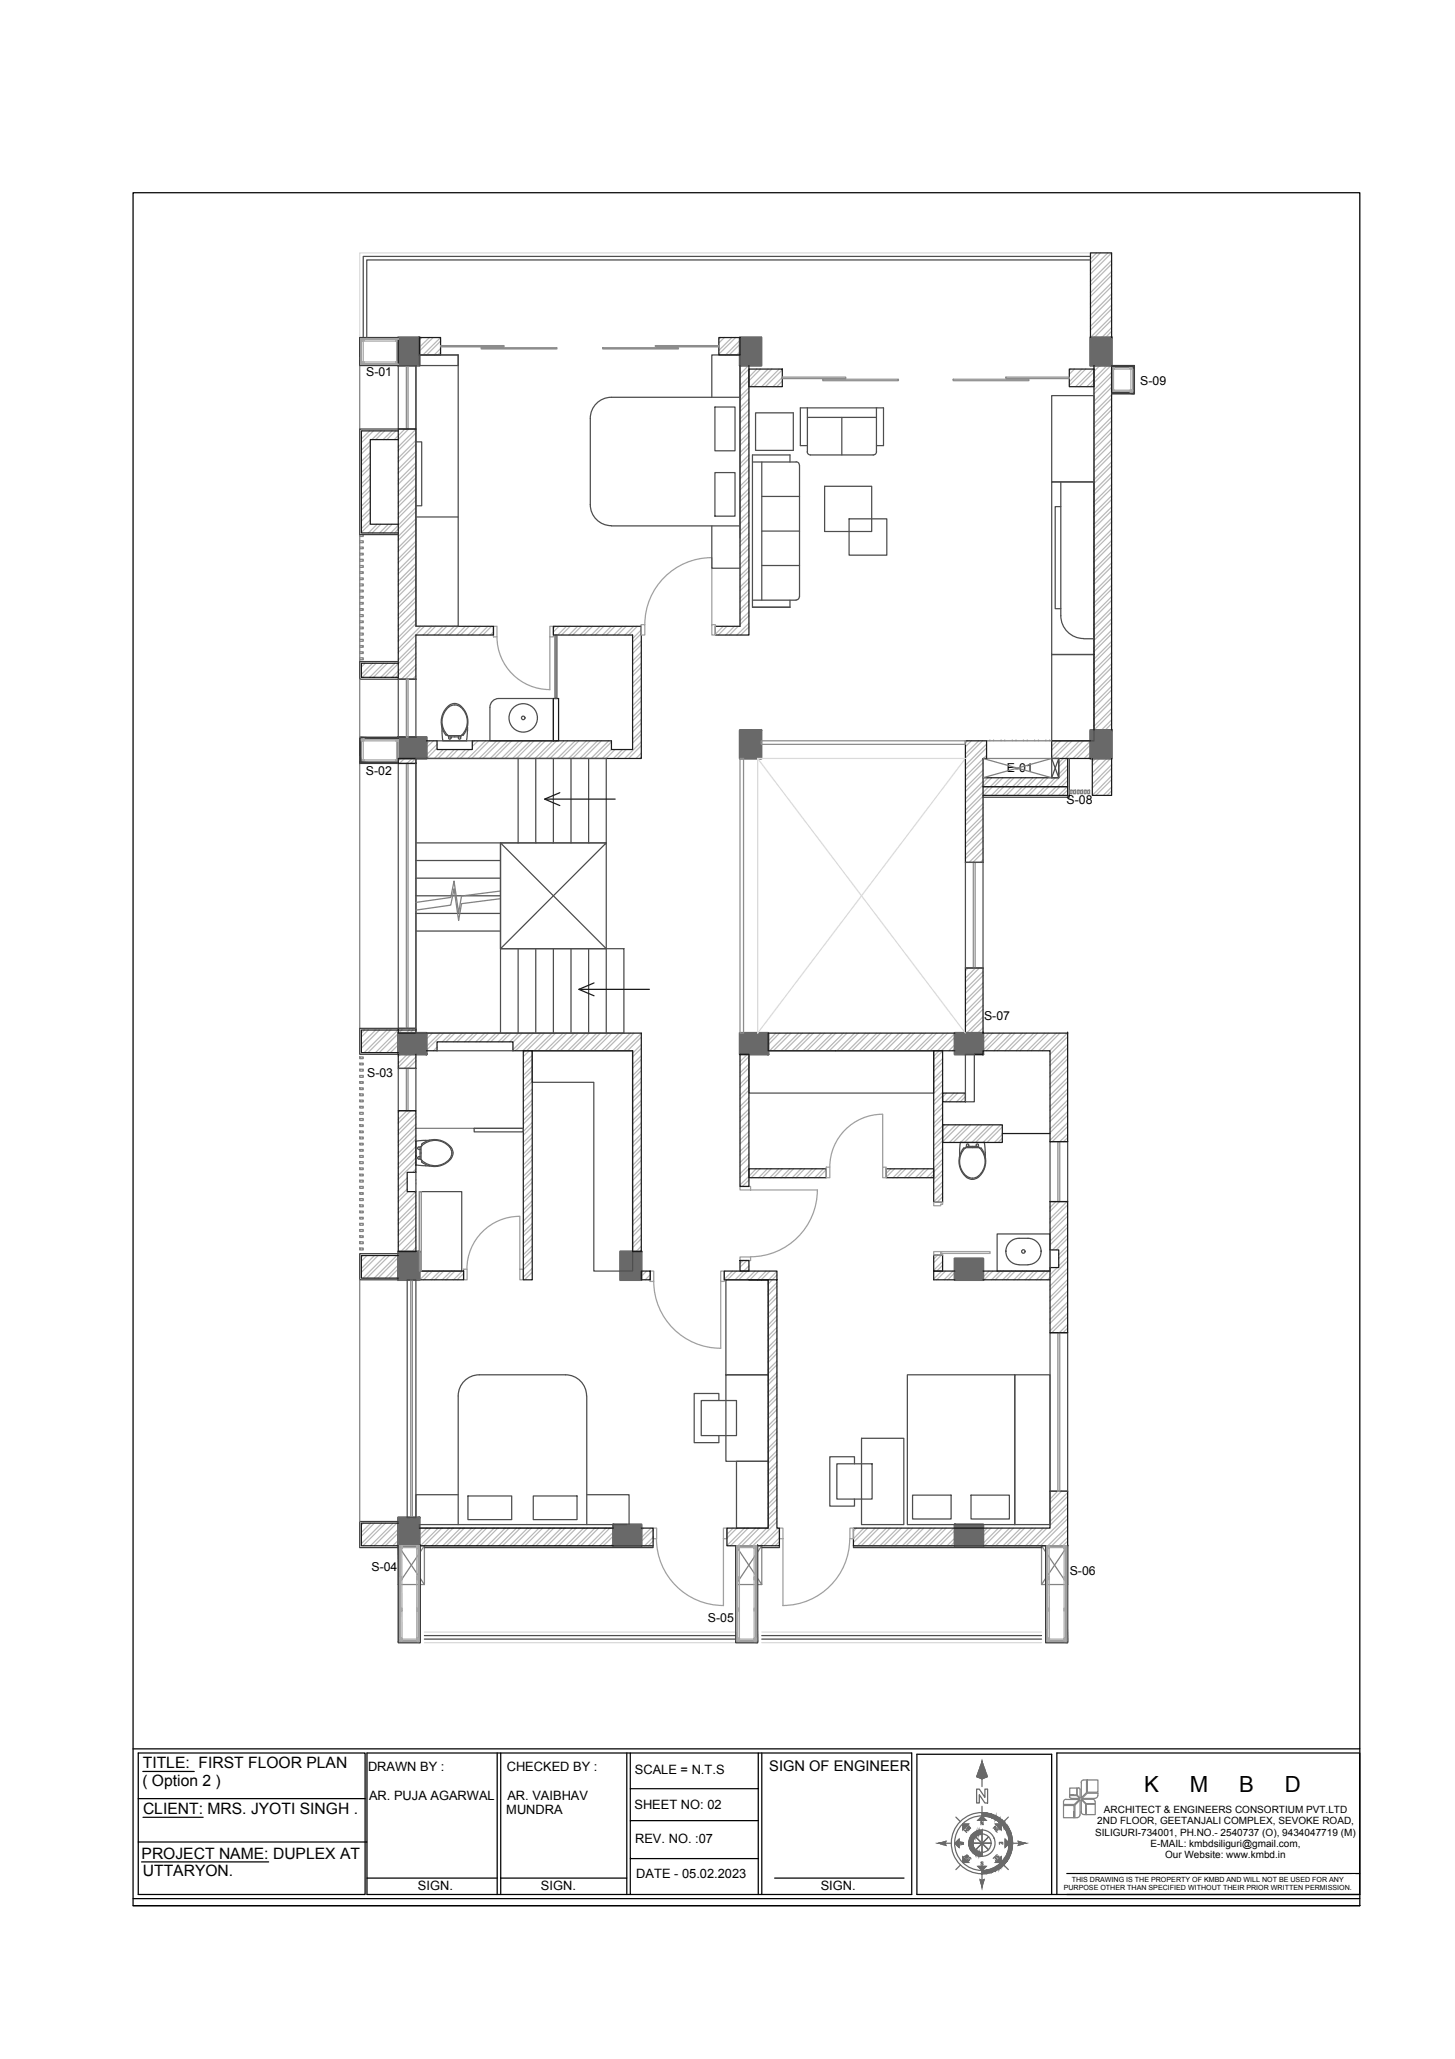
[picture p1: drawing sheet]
<svg xmlns="http://www.w3.org/2000/svg" width="297mm" height="420mm" viewBox="0 0 297 420" stroke-linecap="round" stroke-linejoin="round" font-family="sans-serif">
<defs><g id="words">
<g font-size="4.5">
<text x="233.6" y="365.6">K</text>
<text x="242.9" y="365.6">M</text>
<text x="253" y="365.6">B</text>
<text x="262.3" y="365.6">D</text>
</g>
<text font-size="4.4" fill="#696969" x="205.3" y="381" transform="rotate(-90 205.3 381)">SE</text>
<g font-size="4" fill="#696969">
<text x="199.3" y="375" transform="rotate(-90 199.3 375)">NW</text>
<text x="201.8" y="375">NE</text>
<text x="199.3" y="381" transform="rotate(-90 199.3 381)">SW</text>
</g>
<text font-size="3.5" fill="#696969" x="195.1" y="377.8">W</text>
<g font-size="3.2">
<text x="29.1" y="364.4">( Option 2 )</text>
<text x="29.2" y="360.8">TITLE: FIRST FLOOR PLAN</text>
<text x="29.2" y="370.2">CLIENT: MRS. JYOTI SINGH .</text>
<text x="28.9" y="379.3">PROJECT NAME: DUPLEX AT</text>
<text x="29.2" y="382.9">UTTARYON.</text>
</g>
<text font-size="3.1" fill="#696969" x="203.2" y="377.5">E</text>
<text font-size="3" x="157" y="361.4">SIGN OF ENGINEER</text>
<g font-size="2.6">
<text x="75.1" y="361.4">DRAWN BY :</text>
<text x="103.4" y="361.4">CHECKED BY :</text>
<text x="129.6" y="361.9">SCALE = N.T.S</text>
<text x="75.3" y="367.2">AR. PUJA AGARWAL</text>
<text x="103.4" y="370.2">MUNDRA</text>
<text x="103.6" y="367.3">AR. VAIBHAV</text>
<text x="129.5" y="369.1">SHEET NO: 02</text>
<text x="129.7" y="376">REV. NO. :07</text>
<text x="129.9" y="383.2">DATE - 05.02.2023</text>
<text x="85.3" y="385.7">SIGN.</text>
<text x="110.4" y="385.7">SIGN.</text>
<text x="167.5" y="385.7">SIGN.</text>
</g>
<g font-size="2.5">
<text x="74.7" y="76.8">S-01</text>
<text x="232.8" y="78.7">S-09</text>
<text x="74.7" y="158.2">S-02</text>
<text x="205.6" y="157.5">E-01</text>
<text x="217.7" y="164.1">S-08</text>
<text x="200.9" y="208.1">S-07</text>
<text x="75" y="219.8">S-03</text>
<text x="75.8" y="320.5">S-04</text>
<text x="218.4" y="321.4">S-06</text>
<text x="144.5" y="330.9">S-05</text>
</g>
<g font-size="2">
<text x="225.4" y="370">ARCHITECT &amp; ENGINEERS CONSORTIUM PVT.LTD</text>
<text x="223.5" y="374.6">SILIGURI-734001, PH.NO.- 2540737 (O), 9434047719 (M)</text>
<text x="224" y="372.3">2ND FLOOR, GEETANJALI COMPLEX, SEVOKE ROAD,</text>
<text x="234.9" y="376.9">E-MAIL: kmbdsiliguri@gmail.com,</text>
<text x="237.9" y="379.1">Our Website: www.kmbd.in</text>
</g>
<g font-size="1.5">
<text x="218.8" y="384">THIS DRAWING IS THE PROPERTY OF KMBD AND WILL NOT BE USED FOR ANY</text>
<text x="217.2" y="385.6">PURPOSE OTHER THAN SPECIFIED WITHOUT THEIR PRIOR WRITTEN PERMISSION.</text>
</g>
</g></defs>
<!-- layer: KMBD Hatch -->
<g fill="none" stroke="#b9b9b9" stroke-width=".25">
<path d="M223.9 51.6l-1.3 1.3M224.6 51.6l-2 2M226.2 51.6l-3.6 3.6M226.9 53.1l-4.3 4.3M226.9 55.4l-4.3 4.3M226.9 57.7l-4.3 4.3M226.9 60l-4.3 4.3M226.9 51.6l-4.3 4.3M226.9 53.9l-4.3 4.3M226.9 56.2l-4.3 4.3M226.9 58.5l-4.3 4.3M86.1 68.9l-.5 .4"/>
<path d="M87.7 68.9l-2.1 2M88.4 68.9l-2.8 2.7M89.9 68.9l-3.6 3.5M89.9 71.1l-1.3 1.3M89.9 69.6l-2.8 2.8M89.9 71.9l-.5 .5M147.1 68.9l-.3 .3M147.9 68.9l-1.1 1.1M149.4 68.9l-2.6 2.6M150.2 68.9l-3.4 3.4M151.1 69.5l-3 2.9M151.1 71.8l-.7 .6"/>
<path d="M151.1 70.2l-2.2 2.2M151.3 74.6l-.2 .2M152.8 74.6l-1.7 1.8M152.9 76.8l-1.8 1.9M152.9 79.1l-1.8 1.8M152.9 75.3l-1.8 1.8M152.9 77.6l-1.8 1.8M152.9 79.9l-1.8 1.8M153 75.3l-.1 .1M154.5 75.3l-1.6 1.7M155.3 75.3l-2.4 2.4M156.8 75.3l-3.6 3.6"/>
<path d="M157.6 75.3l-3.6 3.6M159.1 75.3l-3.6 3.6M159.7 77l-1.9 1.9M159.7 75.5l-3.5 3.4M159.7 77.8l-1.1 1.1M218.6 75.3l-.3 .3M219.4 75.3l-1.1 1.1M220.9 75.3l-2.6 2.6M221.6 75.3l-3.3 3.4M223.2 75.3l-3.6 3.6M223.3 77.4l-1.4 1.5M223.3 75.9l-3 3"/>
<path d="M223.3 78.2l-.7 .7M223.8 74.6l-.5 .4M224.5 74.6l-1.2 1.2M226 74.6l-2.7 2.7M226.8 74.6l-3.5 3.5M226.9 76l-3.6 3.6M226.9 78.3l-3.6 3.6M226.9 76.8l-3.6 3.5M226.9 79l-3.6 3.6M226.9 62.3l-4.3 4.3M226.9 64.6l-4.3 4.3M226.9 66.8l-2 2.1"/>
<path d="M226.9 60.7l-4.3 4.4M226.9 63l-4.3 4.4M226.9 65.3l-3.5 3.6M226.9 67.6l-1.2 1.3M73.9 87.9l-.1 .2M75.5 87.9l-1.7 1.7M75.6 90.1l-1.8 1.8M75.6 92.4l-1.8 1.7M75.6 94.7l-1.8 1.7M75.6 96.9l-1.8 1.8M75.6 99.2l-1.8 1.8M75.6 90.8l-1.8 1.8"/>
<path d="M75.6 93.1l-1.8 1.8M75.6 95.4l-1.8 1.8M75.6 97.7l-1.8 1.8M75.6 100l-1.8 1.8M76.2 87.9l-2.4 2.4M77.8 87.9l-1.9 1.8M78.5 87.9l-1.8 1.8M80 87.9l-1.8 1.8M80.8 87.9l-1.8 1.8M82.7 87.5l-2.2 2.2M83.4 87.5l-2.1 2.2M84.9 87.6l-3.6 3.6"/>
<path d="M84.9 89.9l-3.6 3.6M84.9 92.2l-3.6 3.6M84.9 94.4l-3.6 3.6M84.9 96.7l-3.6 3.6M84.9 99l-3.6 3.6M84.9 88.3l-3.6 3.6M84.9 90.6l-3.6 3.6M84.9 92.9l-3.6 3.6M84.9 95.2l-3.6 3.6M84.9 97.5l-3.6 3.6M84.9 99.8l-3.6 3.6M152.9 86.7l-1.8 1.9"/>
<path d="M152.9 81.4l-1.8 1.8M152.9 83.7l-1.8 1.8M152.9 86l-1.8 1.8M152.9 88.3l-1.8 1.8M152.9 90.6l-1.8 1.8M152.9 92.8l-1.8 1.9M152.9 95.1l-1.8 1.8M152.9 97.4l-1.8 1.8M152.9 99.7l-1.8 1.8M152.9 82.2l-1.8 1.8M152.9 84.5l-1.8 1.8M152.9 89l-1.8 1.8"/>
<path d="M152.9 91.3l-1.8 1.8M152.9 93.6l-1.8 1.8M152.9 95.9l-1.8 1.8M152.9 98.2l-1.8 1.8M226.9 89.7l-3.6 3.6M226.9 80.6l-3.6 3.6M226.9 82.8l-3.6 3.6M226.9 85.1l-3.6 3.6M226.9 87.4l-3.6 3.6M226.9 92l-3.6 3.6M226.9 94.3l-3.6 3.6M226.9 96.6l-3.6 3.6"/>
<path d="M226.9 98.9l-3.6 3.5M226.9 81.3l-3.6 3.6M226.9 83.6l-3.6 3.6M226.9 85.9l-3.6 3.6M226.9 88.2l-3.6 3.6M226.9 90.5l-3.6 3.6M226.9 92.8l-3.6 3.6M226.9 95l-3.6 3.6M226.9 97.3l-3.6 3.6M226.9 99.7l-3.6 3.5M75.6 101.5l-1.8 1.8M75.6 103.8l-1.8 1.8"/>
<path d="M75.6 106.1l-1.8 1.8M75.6 102.3l-1.8 1.8M75.6 104.6l-1.8 1.7M75.6 106.8l-1.8 1.8M77 107l-1.8 1.8M77.8 107l-1.8 1.8M79.3 107l-1.8 1.8M80 107l-1.7 1.8M84.9 103.6l-5.1 5.2M84.9 104.4l-4.4 4.4M84.9 101.3l-3.6 3.6M84.9 105.9l-3.6 3.6"/>
<path d="M84.9 108.2l-3.6 3.6M84.9 110.4l-3.6 3.6M84.9 112.7l-3.6 3.6M84.9 115l-3.6 3.6M84.9 117.3l-3.6 3.6M84.9 119.6l-3.6 3.6M84.9 102.1l-3.6 3.6M84.9 106.6l-3.6 3.6M84.9 108.9l-3.6 3.6M84.9 111.2l-3.6 3.6M84.9 113.5l-3.6 3.6M84.9 115.8l-3.6 3.6"/>
<path d="M84.9 118.1l-3.6 3.6M152.9 102l-1.8 1.8M152.9 104.3l-1.8 1.8M152.9 106.6l-1.8 1.8M152.9 108.9l-1.8 1.8M152.9 111.2l-1.8 1.7M152.9 113.5l-1.8 1.7M152.9 115.7l-1.8 1.8M152.9 118l-1.8 1.8M152.9 100.5l-1.8 1.8M152.9 102.8l-1.8 1.8M152.9 105.1l-1.8 1.7"/>
<path d="M152.9 107.4l-1.8 1.7M152.9 109.6l-1.8 1.8M152.9 111.9l-1.8 1.8M152.9 114.2l-1.8 1.8M152.9 116.5l-1.8 1.8M152.9 118.8l-1.8 1.8M226.9 101.2l-3.6 3.5M226.9 103.5l-3.6 3.5M226.9 105.7l-3.6 3.6M226.9 108l-3.6 3.6M226.9 110.3l-3.6 3.6M226.9 112.6l-3.6 3.6"/>
<path d="M226.9 114.9l-3.6 3.6M226.9 117.2l-3.6 3.6M226.9 119.5l-3.6 3.6M226.9 101.9l-3.6 3.6M226.9 104.2l-3.6 3.6M226.9 106.5l-3.6 3.6M226.9 108.8l-3.6 3.6M226.9 111.1l-3.6 3.6M226.9 113.4l-3.6 3.6M226.9 115.7l-3.6 3.6M226.9 117.9l-3.6 3.6M74.5 135.3l-.7 .8"/>
<path d="M76.1 135.3l-2.3 2.3M76.8 135.3l-2.9 2.9M78.3 135.3l-2.8 2.9M79.1 135.3l-2.9 2.9M80.6 135.3l-2.8 2.9M84.9 121.9l-3.6 3.6M84.9 124.2l-3.6 3.6M84.9 126.5l-3.6 3.6M84.9 131.1l-3.6 3.6M84.9 133.4l-4.9 4.8M84.9 135.6l-3 3M84.9 137.9l-.7 .7"/>
<path d="M84.9 120.4l-3.6 3.6M84.9 122.7l-3.6 3.5M84.9 125l-3.6 3.5M84.9 127.3l-3.6 3.6M84.9 131.8l-6.4 6.4M84.9 134.1l-4.1 4.1M84.9 136.4l-2.2 2.2M85.9 127.8l-4.6 4.6M86.6 127.8l-5.3 5.3M88.2 127.8l-1.8 1.8M88.9 127.8l-1.7 1.8M90.5 127.8l-1.8 1.8"/>
<path d="M91.2 127.8l-1.8 1.8M92.7 127.8l-1.7 1.8M93.5 127.8l-1.8 1.8M95 127.8l-1.8 1.8M95.8 127.8l-1.8 1.8M97.3 127.8l-1.8 1.8M98.1 127.8l-1.8 1.8M99.6 127.8l-1.8 1.8M100.4 127.8l-1.8 1.8M100.7 128.9l-.6 .7M113.4 127.8l-.4 .4M114.1 127.8l-1.1 1.1"/>
<path d="M115.6 127.8l-1.7 1.8M116.4 127.8l-1.8 1.8M117.9 127.8l-1.8 1.8M118.7 127.8l-1.8 1.8M120.2 127.8l-1.8 1.8M121 127.8l-1.8 1.8M122.5 127.8l-1.8 1.8M123.3 127.8l-1.8 1.8M124.8 127.8l-1.8 1.8M125.5 127.8l-1.7 1.8M127.1 127.8l-1.8 1.8M127.8 127.8l-1.7 1.8"/>
<path d="M129.4 127.8l-1.8 1.8M130.1 127.8l-1.8 1.8M130.9 128.5l-1.8 1.8M130.9 130.8l-1.8 1.8M130.9 133.1l-1.8 1.8M130.9 135.4l-1.8 1.8M130.9 137.7l-1.8 1.7M130.9 140l-1.8 1.7M130.9 129.3l-1.8 1.8M130.9 131.6l-1.8 1.8M130.9 133.9l-1.8 1.7M130.9 136.1l-1.8 1.8"/>
<path d="M130.9 138.4l-1.8 1.8M146.1 127.8l-.1 .1M147.6 127.8l-1.6 1.6M148.4 127.8l-1.8 1.8M149.9 127.8l-1.7 1.8M150.7 127.8l-1.8 1.8M152.9 120.3l-1.8 1.8M152.9 122.6l-1.8 1.8M152.9 124.9l-1.8 1.8M152.9 127.2l-2.5 2.4M152.9 129.5l-.2 .1M152.9 121.1l-1.8 1.8"/>
<path d="M152.9 123.4l-1.8 1.7M152.9 125.6l-1.8 1.8M152.9 127.9l-1.7 1.7M226.9 121.8l-3.6 3.5M226.9 124l-3.6 3.6M226.9 126.3l-3.6 3.6M226.9 128.6l-3.6 3.6M226.9 130.9l-3.6 3.6M226.9 133.2l-3.6 3.6M226.9 135.5l-3.6 3.6M226.9 137.8l-3.6 3.6M226.9 120.2l-3.6 3.6"/>
<path d="M226.9 122.5l-3.6 3.6M226.9 124.8l-3.6 3.6M226.9 127.1l-3.6 3.6M226.9 129.4l-3.6 3.6M226.9 131.7l-3.6 3.6M226.9 133.9l-3.6 3.6M226.9 136.2l-3.6 3.6M226.9 138.5l-3.6 3.6M81.8 154.8l-.5 .4M82.6 154.8l-1 1M84.1 154.8l-1 1M84.9 154.8l-1.1 1"/>
<path d="M87.7 151.2l-.6 .6M88.5 151.2l-1.4 1.3M89.2 151.9l-2.1 2.2M89.2 152.7l-2 2.1M90.5 153l-1.8 1.8M91.2 153l-1.8 1.8M92.7 153l-1.7 1.8M93.5 153l-1.8 1.8M95 153l-1.8 1.8M95.8 153l-1.8 1.8M96.8 151.2l-.4 .4M97.6 151.2l-1.2 1.1"/>
<path d="M99.1 151.2l-3.6 3.6M99.9 151.2l-3.6 3.6M101.4 151.2l-3.6 3.6M102.2 151.2l-3.6 3.6M103.7 151.2l-3.6 3.6M104.5 151.2l-3.6 3.6M106 151.2l-3.6 3.6M106.8 151.2l-3.6 3.6M108.3 151.2l-3.6 3.6M109 151.2l-3.6 3.6M110.6 151.2l-3.6 3.6M111.3 151.2l-3.6 3.6"/>
<path d="M112.8 151.2l-3.6 3.6M113.6 151.2l-3.6 3.6M115.1 151.2l-3.6 3.6M115.9 151.2l-3.6 3.6M117.4 151.2l-3.6 3.6M118.2 151.2l-3.6 3.6M119.7 151.2l-3.6 3.6M120.5 151.2l-3.6 3.6M122 151.2l-3.6 3.6M122.8 151.2l-3.6 3.6M124.3 151.2l-3.6 3.6M124.8 152.9l-1.8 1.9"/>
<path d="M124.8 151.4l-3.4 3.4M125.5 153l-1.8 1.8M127.1 153l-1.8 1.8M127.8 153l-1.8 1.8M130.9 142.2l-1.8 1.8M130.9 144.5l-1.8 1.8M130.9 146.8l-1.8 1.8M130.9 149.1l-1.8 1.8M130.9 151.4l-3.4 3.4M130.9 153.7l-1 1.1M130.9 140.7l-1.8 1.8M130.9 143l-1.8 1.8"/>
<path d="M130.9 145.3l-1.8 1.8M130.9 147.6l-1.8 1.8M130.9 149.9l-1.8 1.7M130.9 152.1l-2.6 2.7M130.9 154.4l-.3 .4M197.5 151.2l-.4 .4M198.3 151.2l-1.2 1.2M199.8 151.2l-2.7 2.7M200.6 151.2l-3.5 3.4M200.7 154.9l-3.6 3.6M200.7 157.1l-3.6 3.6M200.7 159.4l-3.6 3.6"/>
<path d="M200.7 155.6l-3.6 3.6M200.7 157.9l-3.6 3.6M201.4 151.8l-4.3 4.4M201.4 154.1l-.6 .7M201.4 152.6l-4.3 4.3M201.7 158.7l-1 1M202.1 151.2h.1M202.5 158.7l-1.8 1.8M202.8 151.2h.1M204 158.7l-1.8 1.8M204.4 151.2h.1M204.8 158.7l-1.9 1.8"/>
<path d="M205.1 151.2h.1M206.3 158.7l-1.8 1.8M206.7 151.2h.1M207 158.7l-1.8 1.8M207.4 151.2h.1M208.6 158.7l-1.9 1.8M208.9 151.2h.1M209.3 158.7l-1.8 1.8M209.7 151.2h.1M210.8 158.7l-1.8 1.8M211.2 151.2h.1M211.6 158.7l-1.8 1.8"/>
<path d="M212 151.2h.1M213.1 158.7l-1.8 1.8M213.5 151.2h.1M213.9 158.7l-1.8 1.8M214.3 151.2h.1M215.4 158.7l-1.8 1.8M215.8 151.2l-1.1 1.1M216.6 151.2l-1.9 1.8M217.1 154.8l-1 .9M217.8 154.8l-1.7 1.7M218 156.2l-1.9 1.8M218 158.5l-2.1 2"/>
<path d="M218 156.9l-3.6 3.6M218 159.3l-1.3 1.2M218.1 151.2l-3.4 3.4M218.8 151.2l-3.5 3.6M220.4 151.2l-3.6 3.6M221.1 151.2l-3.6 3.6M222.6 151.2l-3.5 3.6M222.6 153.5l-1.3 1.3M222.6 152l-2.8 2.8M222.6 154.3l-.5 .5M223.7 154.8l-.7 .6M224.4 154.8l-1.4 1.4"/>
<path d="M226 154.8l-3 2.9M226.7 154.8l-3.7 3.7M226.9 145.4l-3.6 3.6M226.9 147.7l-1.3 1.3M226.9 159.1l-3.2 3.2M226.9 140l-3.6 3.6M226.9 142.3l-3.6 3.6M226.9 144.6l-3.6 3.6M226.9 146.9l-2.1 2.1M226.9 156l-3.9 4M226.9 158.3l-3.9 4M226.9 140.8l-3.6 3.6"/>
<path d="M226.9 143.1l-3.6 3.6M226.9 156.8l-3.9 4M200.7 173.1l-2.8 2.9M200.7 175.4l-.6 .6M200.7 171.6l-3.6 3.6M200.7 173.9l-2.1 2.1M200.7 164l-3.6 3.6M200.7 166.3l-3.6 3.6M200.7 168.6l-3.6 3.6M200.7 170.9l-3.6 3.6M200.7 160.2l-3.6 3.6M200.7 162.5l-3.6 3.6"/>
<path d="M200.7 164.8l-3.6 3.6M200.7 167l-3.6 3.6M200.7 169.3l-3.6 3.6M201.9 160.5l-4.8 4.8M202.6 160.5l-1.7 1.8M204.2 160.5l-1.8 1.8M204.9 160.5l-1.8 1.8M206.4 160.5l-1.7 1.8M207.2 160.5l-1.8 1.8M208.7 160.5l-1.7 1.8M209.5 160.5l-1.8 1.8M211 160.5l-1.8 1.8"/>
<path d="M211.8 160.5l-1.8 1.8M213.3 160.5l-1.8 1.8M214.1 160.5l-1.8 1.8M215.6 160.5l-1.8 1.8M216.4 160.5l-1.8 1.8M217.9 160.5l-1.8 1.8M218 161.2l-1.1 1.1M226.9 160.6l-1.7 1.7M226.9 161.4l-.9 .9M197.6 197.5l-.5 .6M199.2 197.5l-2.1 2.1M199.9 197.5l-2.8 2.9"/>
<path d="M200.7 198.3l-3.6 3.6M200.7 199.1l-3.6 3.5M74.4 210.2l-.6 .6M75.2 210.2l-1.4 1.4M76.7 210.2l-2.9 2.9M77.5 210.2l-3.7 3.7M79 210.2l-4.6 4.6M79.7 210.2l-4.6 4.6M81.3 210.2l-4.6 4.6M81.3 212.4l-2.4 2.4M81.3 214.7v.1M81.3 210.9l-3.9 3.9"/>
<path d="M81.3 213.2l-1.6 1.6M81.6 215.1l-.3 .4M82 210.2l-.6 .6M83.2 215.1l-1.9 1.9M83.6 210.2l-.7 .6M83.9 215.1l-2.6 2.7M84.3 210.2l-.6 .6M84.9 215.7l-2.3 2.3M84.9 218h.1M84.9 216.5l-1.6 1.5M87.5 210.8l-.4 .4M88.3 210.8l-1.2 1.2"/>
<path d="M89.2 213.7l-.7 .7M89.8 210.8l-2.7 2.7M90.6 210.8l-3.5 3.5M92.1 210.8l-1.8 1.8M92.9 210.8l-1.9 1.8M94.4 210.8l-1.8 1.8M95.2 210.8l-1.9 1.8M96.7 210.8l-1.8 1.8M97.4 210.8l-1.8 1.8M99 210.8l-1.9 1.8M99.7 210.8l-1.8 1.8M101.2 210.8l-1.8 1.8"/>
<path d="M102 210.8l-1.8 1.8M103.5 210.8l-1.8 1.8M104.3 210.8l-1.8 1.8M105.8 210.8l-1.8 1.8M106.6 210.8l-1.9 1.9M107.3 214.4l-.5 .4M108.1 214.4l-1.3 1.2M108.1 210.8l-3.4 3.4M108.7 215.3l-1.9 1.8M108.7 217.6l-1.9 1.9M108.7 219.9l-1.9 1.8M108.7 216.1l-1.9 1.8"/>
<path d="M108.7 218.4l-1.9 1.8M108.9 210.8l-3.6 3.6M110.4 210.8l-3.6 3.6M111.2 210.8l-3.6 3.6M112.7 210.8l-3.6 3.6M113.4 210.8l-3.6 3.6M115 210.8l-3.6 3.6M115.7 210.8l-3.6 3.6M117.2 210.8l-3.5 3.6M118 210.8l-3.5 3.6M119.5 210.8l-3.5 3.6M120.3 210.8l-3.6 3.6"/>
<path d="M121.8 210.8l-3.5 3.6M122.6 210.8l-3.6 3.6M124.1 210.8l-3.5 3.6M124.9 210.8l-3.6 3.6M126.4 210.8l-3.6 3.6M127.2 210.8l-3.6 3.6M128.7 210.8l-3.6 3.6M129.4 210.8l-3.5 3.6M130.9 210.9l-3.5 3.5M130.9 213.1l-1.8 1.8M130.9 215.4l-1.8 1.8M130.9 217.7l-1.8 1.8"/>
<path d="M130.9 211.6l-2.7 2.8M130.9 213.9l-1.8 1.8M130.9 216.2l-1.8 1.8M130.9 218.5l-1.8 1.8M152.6 215.1l-1.5 1.6M152.9 219.4l-1.8 1.8M152.9 217.1l-1.8 1.8M152.9 215.6l-1.8 1.8M152.9 217.9l-1.8 1.8M156.9 210.8l-.1 .1M158.4 210.8l-1.6 1.6M159.2 210.8l-2.4 2.4"/>
<path d="M160.7 210.8l-3.6 3.6M161.5 210.8l-3.6 3.6M163 210.8l-3.6 3.6M163.8 210.8l-3.6 3.6M165.3 210.8l-3.6 3.6M166.1 210.8l-3.6 3.6M167.6 210.8l-3.6 3.6M168.3 210.8l-3.6 3.6M169.9 210.8l-3.6 3.6M170.6 210.8l-3.6 3.6M172.2 210.8l-3.6 3.6M172.9 210.8l-3.6 3.6"/>
<path d="M174.4 210.8l-3.6 3.6M175.2 210.8l-3.6 3.6M176.7 210.8l-3.6 3.6M177.5 210.8l-3.6 3.6M179 210.8l-3.6 3.6M179.8 210.8l-3.6 3.6M181.3 210.8l-3.6 3.6M182.1 210.8l-3.6 3.6M183.6 210.8l-3.6 3.6M184.3 210.8l-3.6 3.6M185.9 210.8l-3.6 3.6M186.6 210.8l-3.6 3.6"/>
<path d="M188.2 210.8l-3.6 3.6M188.9 210.8l-3.6 3.6M190.4 210.8l-3.6 3.6M191.2 210.8l-3.6 3.6M191.7 214.4l-1.1 1.1M192.4 216l-1.8 1.8M192.4 218.3l-1.8 1.8M192.4 214.5l-1.8 1.8M192.4 216.8l-1.8 1.8M192.4 219.1l-1.8 1.8M192.7 210.8l-3.6 3.6M193.5 210.8l-3.6 3.6"/>
<path d="M194.9 214l-.4 .4M194.9 210.9l-3.5 3.5M194.9 213.2l-1.2 1.2M194.9 211.7l-2.7 2.7M200.7 200.6l-3.6 3.6M200.7 202.9l-3.6 3.6M200.7 205.1l-3.6 3.6M200.7 207.5l-3.4 3.3M200.7 209.8l-1.1 1M200.7 201.3l-3.6 3.6M200.7 203.6l-3.6 3.6M200.7 206l-3.6 3.5"/>
<path d="M200.7 208.2l-2.6 2.6M200.7 210.5l-.4 .3M201.9 210.8l-1.2 1.2M202.6 210.8l-1.9 2M204.2 210.8l-3.5 3.5M204.9 210.8l-3.6 3.6M206.4 210.8l-3.5 3.6M207.2 210.8l-3.5 3.6M208.7 210.8l-3.5 3.6M209.5 210.8l-3.6 3.6M211.1 210.8l-3.6 3.6M211.8 210.8l-3.6 3.6"/>
<path d="M213.3 210.8l-3.6 3.6M214.1 210.8l-3.6 3.6M215.6 210.8l-3.6 3.6M216.4 210.8l-3.6 3.6M217.9 210.8l-3.6 3.6M218 213.1l-3.6 3.6M218 215.3l-3.6 3.6M218 217.6l-3.6 3.6M218 219.9l-3.6 3.6M218 211.5l-3.6 3.6M218 213.8l-3.6 3.6M218 216.1l-3.6 3.6"/>
<path d="M218 218.4l-3.6 3.6M81.6 226.7l-.3 .2M83.1 226.7l-1.8 1.7M83.8 226.7l-2.5 2.5M84.9 239.3h.1M84.9 227.1l-3.6 3.6M84.9 229.4l-3.6 3.6M84.9 231.7l-3.6 3.6M84.9 234l-3.6 3.6M84.9 236.3l-3.6 3.6M84.9 238.5l-.6 .7M84.9 227.9l-3.6 3.6"/>
<path d="M84.9 230.2l-3.6 3.6M84.9 232.5l-3.6 3.6M84.9 234.7l-3.6 3.6M84.9 237l-3.6 3.6M108.7 222.2l-1.9 1.8M108.7 224.5l-1.9 1.8M108.7 226.8l-1.9 1.8M108.7 229.1l-1.9 1.8M108.7 231.4l-1.9 1.8M108.7 233.6l-1.9 1.9M108.7 235.9l-1.9 1.8M108.7 238.2l-1.9 1.8"/>
<path d="M108.7 220.7l-1.9 1.8M108.7 223l-1.9 1.8M108.7 225.3l-1.9 1.8M108.7 227.5l-1.9 1.9M108.7 229.8l-1.9 1.8M108.7 232.1l-1.9 1.8M108.7 234.4l-1.9 1.8M108.7 236.7l-1.9 1.8M108.7 239l-1.9 1.8M130.9 220l-1.8 1.8M130.9 222.3l-1.8 1.8M130.9 224.6l-1.8 1.8"/>
<path d="M130.9 226.9l-1.8 1.7M130.9 229.2l-1.8 1.7M130.9 231.4l-1.8 1.8M130.9 233.7l-1.8 1.8M130.9 236l-1.8 1.8M130.9 238.3l-1.8 1.8M130.9 220.8l-1.8 1.7M130.9 223.1l-1.8 1.7M130.9 225.3l-1.8 1.8M130.9 227.6l-1.8 1.8M130.9 229.9l-1.8 1.8M130.9 232.2l-1.8 1.8"/>
<path d="M130.9 234.5l-1.8 1.8M130.9 236.8l-1.8 1.8M130.9 239.1l-1.8 1.8M152.9 221.7l-1.8 1.8M152.9 224l-1.8 1.8M152.9 226.3l-1.8 1.8M152.9 228.6l-1.8 1.8M152.9 230.9l-1.8 1.8M152.9 233.2l-1.8 1.8M152.9 235.5l-1.8 1.7M152.9 237.7l-1.8 1.8M152.9 220.2l-1.8 1.8"/>
<path d="M152.9 222.5l-1.8 1.8M152.9 224.8l-1.8 1.8M152.9 227.1l-1.8 1.8M152.9 229.4l-1.8 1.7M152.9 231.6l-1.8 1.8M152.9 233.9l-1.8 1.8M152.9 236.2l-1.8 1.8M152.9 238.5l-1.8 1.8M154.4 238.5l-3.3 3.3M155.1 238.5l-1.7 1.8M156.7 238.5l-1.8 1.8M157.4 238.5l-1.8 1.8"/>
<path d="M158.9 238.5l-1.7 1.8M159.7 238.5l-1.8 1.8M161.2 238.5l-1.7 1.8M162 238.5l-1.8 1.8M163.5 238.5l-1.8 1.8M164.3 238.5l-1.8 1.8M165.8 238.5l-1.8 1.8M166.6 238.5l-1.8 1.8M168.1 238.5l-1.8 1.8M168.7 238.7l-1.6 1.6M181.8 238.5l-.9 .9M182.6 238.5l-1.7 1.7"/>
<path d="M184.1 238.5l-1.8 1.8M184.9 238.5l-1.8 1.8M186.4 238.5l-1.8 1.8M187.2 238.5l-1.8 1.8M188.7 238.5l-1.8 1.8M189.5 238.5l-1.9 1.8M190.6 238.9l-1.4 1.4M190.6 239.6l-.7 .7M192.4 220.6l-1.8 1.8M192.4 222.9l-1.8 1.8M192.4 225.2l-1.8 1.7M192.4 227.5l-1.8 1.7"/>
<path d="M192.4 229.7l-1.8 1.8M192.4 232l-1.8 1.8M192.4 234.3l-1.8 1.8M192.4 236.6l-1.8 1.8M192.4 238.9l-1.8 1.8M192.4 221.4l-1.8 1.7M192.4 223.6l-1.8 1.8M192.4 225.9l-1.8 1.8M192.4 228.2l-1.8 1.8M192.4 230.5l-1.8 1.8M192.4 232.8l-1.8 1.8M192.4 235.1l-1.8 1.8"/>
<path d="M192.4 237.4l-1.8 1.7M192.4 239.6l-1.8 1.8M192.5 223.1h-.1M192.9 229.5l-.5 .5M193.2 223.1l-.8 .8M193.6 229.5l-1.2 1.2M194.8 223.1l-1.9 1.7M195.1 229.5l-2.7 2.7M195.5 223.1l-1.8 1.7M195.9 229.5l-3.5 3.5M197 223.1l-1.7 1.7M197.1 223.8l-1.1 1"/>
<path d="M197.4 229.5l-3.6 3.6M198.2 229.5l-3.6 3.6M199.7 229.5l-3.6 3.6M200.5 229.5l-3.6 3.6M202 229.5l-3.6 3.6M202.8 229.5l-3.6 3.6M204.3 229.5l-3.6 3.6M204.6 231.5l-1.6 1.6M204.6 230l-3.1 3.1M204.6 232.2l-.8 .9M218 220.7l-3.6 3.6M218 223l-3.6 3.6"/>
<path d="M218 222.2l-3.6 3.6M218 224.5l-3.6 3.6M218 226.8l-3.6 3.6M218 229.1l-3.6 3.6M218 231.4l-1.6 1.6M218 225.3l-3.6 3.6M218 227.6l-3.6 3.5M218 229.9l-3.2 3.1M218 232.2l-.9 .8M74.2 256.2l-.4 .4M74.9 256.2l-1.1 1.1M76.4 256.2l-2.6 2.7"/>
<path d="M77.2 256.2l-3.4 3.4M78.7 256.2l-4.6 4.6M79.5 256.2l-4.6 4.6M81 256.2l-4.6 4.6M81.3 258.1l-2.6 2.7M81.3 256.6l-4.1 4.2M81.3 258.9l-1.9 1.9M83.1 240.4l-1.8 1.7M83.1 242.7l-1.8 1.7M83.1 241.1l-1.8 1.8M83.3 243.2l-2 2M84.9 243.2l-3.6 3.5"/>
<path d="M84.9 240.8h.1M84.9 243.1h.1M84.9 241.6h.1M84.9 245.4l-3.6 3.6M84.9 247.7l-3.6 3.6M84.9 250l-3.6 3.6M84.9 252.3l-3.1 3.1M84.9 254.6l-.8 .8M84.9 243.9l-3.6 3.6M84.9 246.2l-3.6 3.6M84.9 248.5l-3.6 3.6M84.9 250.7l-3.6 3.6"/>
<path d="M84.9 253l-2.3 2.4M84.9 255.3v.1M86 259.4l-.4 .3M87.5 259.4l-1.8 1.8M88.3 259.4l-1.8 1.8M89.8 259.4l-1.8 1.8M90.6 259.4l-1.8 1.8M92.1 259.4l-1.8 1.8M92.9 259.4l-1.9 1.8M94.4 259.4l-1.8 1.8M94.6 259.9l-1.3 1.3M108.7 240.5l-1.9 1.8"/>
<path d="M108.7 242.8l-1.9 1.8M108.7 245.1l-1.9 1.8M108.7 247.4l-1.9 1.8M108.7 249.7l-1.9 1.8M108.7 252l-1.9 1.7M108.7 254.3l-1.9 1.7M108.7 256.5l-1.9 1.8M108.7 258.8l-1.9 1.8M108.7 241.3l-1.9 1.8M108.7 243.5l-1.9 1.9M108.7 245.8l-1.9 1.9M108.7 248.2l-1.9 1.7"/>
<path d="M108.7 250.4l-1.9 1.8M108.7 252.7l-1.9 1.8M108.7 255l-1.9 1.8M108.7 257.3l-1.9 1.8M108.7 259.6l-1.6 1.6M130.9 240.6l-1.8 1.8M130.9 242.9l-1.8 1.8M130.9 245.2l-1.8 1.8M130.9 247.4l-1.8 1.9M130.9 249.7l-1.8 1.8M130.9 252l-1.8 1.8M130.9 254.3l-1 1.1"/>
<path d="M130.9 241.3l-1.8 1.9M130.9 243.6l-1.8 1.8M130.9 245.9l-1.8 1.8M130.9 248.2l-1.8 1.8M130.9 250.5l-1.8 1.8M130.9 252.8l-1.8 1.8M130.9 255.1l-.3 .3M131.3 259.4l-.4 .3M132 259.4l-1.1 1M148 259.4l-.1 .1M149.5 259.4l-1.6 1.7M150.3 259.4l-1.8 1.8"/>
<path d="M151.7 257.2l-.6 .6M152.5 257.2l-1.4 1.4M152.9 258.3l-2.8 2.9M152.9 259.1l-2.1 2.1M152.9 240.8l-1.4 1.3M154.1 259.4l-1.8 1.8M154.9 259.4l-1.8 1.8M156.4 259.4l-1.8 1.8M157.2 259.4l-1.8 1.8M158.6 259.4l-1.8 1.8M168.7 240.2l-.1 .1M190.7 259.4l-.1 .1"/>
<path d="M191.4 256.1l-.8 .8M192.2 256.1l-1.6 1.6M192.3 259.4l-1.7 1.6M192.4 241.2l-1.8 1.8M192.4 243.5l-1.8 1.7M192.4 241.9l-1.8 1.8M192.4 244.2l-1.1 1.1M192.4 257.4l-1.8 1.8M192.4 258.2l-1.2 1.2M193 259.4l-1.8 1.8M194.5 259.4l-1.8 1.8M194.9 259.7l-1.4 1.5"/>
<path d="M201.9 259.4l-1.2 1.2M202.7 259.4l-1.8 1.8M204.2 259.4l-1.8 1.8M205 259.4l-1.8 1.8M206.5 259.4l-1.8 1.8M207.2 259.4l-1.7 1.8M208.8 259.4l-1.8 1.8M209.5 259.4l-1.7 1.8M211.1 259.4l-1.8 1.8M211.8 259.4l-1.8 1.8M213.3 259.4l-1.7 1.8M214.1 259.4l-1.8 1.8"/>
<path d="M215.5 245.2l-1.1 1.2M215.8 258.7l-1.4 1.4M216.3 245.2l-1.9 2M217.8 245.2l-3.4 3.5M218 250.4l-3.6 3.6M218 247.4l-3.6 3.6M218 249.7l-3.6 3.6M218 252l-3.1 3.1M218 254.3l-1.9 1.7M218 256.5l-1.9 1.8M218 258.8l-3.6 3.6M218 245.9l-3.6 3.6"/>
<path d="M218 248.2l-3.6 3.6M218 252.7l-2.4 2.4M218 255l-1.9 1.8M218 257.3l-3.6 3.6M218 259.6l-3.6 3.6M81.3 260.4l-.3 .4M85.6 260.7h.1M108.7 261.1l-.1 .1M132.7 260.1l-1 1.1M132.7 260.9l-.2 .3M158.6 261.7l-1.8 1.8M158.6 264l-1.8 1.8"/>
<path d="M158.6 266.3l-1.8 1.8M158.6 268.6l-1.8 1.8M158.6 270.8l-1.8 1.9M158.6 273.1l-1.8 1.9M158.6 275.4l-1.8 1.8M158.6 277.7l-1.8 1.8M158.6 260.2l-1.8 1.8M158.6 262.5l-1.8 1.8M158.6 264.8l-1.8 1.8M158.6 267l-1.8 1.9M158.6 269.3l-1.8 1.8M158.6 271.6l-1.8 1.8"/>
<path d="M158.6 273.9l-1.8 1.8M158.6 276.2l-1.8 1.8M158.6 278.5l-1.8 1.8M214.4 260.6l-.5 .6M218 261.1l-3.6 3.6M218 263.4l-3.6 3.6M218 265.7l-3.6 3.6M218 268l-3.6 3.6M218 270.3l-1.7 1.6M218 261.9l-3.6 3.6M218 264.2l-3.6 3.6M218 266.4l-3.6 3.6"/>
<path d="M218 268.7l-3.3 3.2M218 271l-1 .9M158.6 280l-1.8 1.8M158.6 282.3l-1.8 1.8M158.6 284.6l-1.8 1.8M158.6 286.9l-1.8 1.8M158.6 289.2l-1.8 1.8M158.6 291.5l-1.8 1.7M158.6 293.8l-1.8 1.7M158.6 296l-1.8 1.8M158.6 298.3l-1.8 1.8M158.6 280.8l-1.8 1.8"/>
<path d="M158.6 283.1l-1.8 1.8M158.6 285.4l-1.8 1.7M158.6 287.7l-1.8 1.7M158.6 289.9l-1.8 1.8M158.6 292.2l-1.8 1.8M158.6 294.5l-1.8 1.8M158.6 296.8l-1.8 1.8M158.6 299.1l-1.8 1.8M74.2 310.8l-.4 .4M75.7 310.8l-1.9 1.9M76.4 310.8l-2.6 2.7M78 310.8l-4.2 4.2"/>
<path d="M78.7 310.8l-4.6 4.6M80.2 310.8l-4.6 4.6M81 310.8l-4.6 4.6M81.3 312l-3.4 3.4M81.3 314.3l-1.1 1.1M81.3 312.8l-2.6 2.6M81.3 315.1l-.3 .3M87.2 311.8l-1.6 1.5M87.9 311.8l-2.3 2.3M89.4 311.8l-3.6 3.6M90.2 311.8l-3.6 3.6M91.7 311.8l-3.6 3.6"/>
<path d="M92.5 311.8l-3.6 3.6M94 311.8l-3.6 3.6M94.8 311.8l-3.6 3.6M96.3 311.8l-3.6 3.6M97.1 311.8l-3.6 3.6M98.6 311.8l-3.6 3.6M99.3 311.8l-3.6 3.6M100.9 311.8l-3.6 3.6M101.6 311.8l-3.6 3.6M103.2 311.8l-3.6 3.6M103.9 311.8l-3.6 3.6M105.4 311.8l-3.6 3.6"/>
<path d="M106.2 311.8l-3.6 3.6M107.7 311.8l-3.6 3.6M108.5 311.8l-3.6 3.6M110 311.8l-3.6 3.6M110.8 311.8l-3.6 3.6M112.3 311.8l-3.6 3.6M113.1 311.8l-3.6 3.6M114.6 311.8l-3.6 3.6M115.3 311.8l-3.6 3.6M116.9 311.8l-3.6 3.6M117.6 311.8l-3.6 3.6M119.2 311.8l-3.6 3.6"/>
<path d="M119.9 311.8l-3.6 3.6M121.4 311.8l-3.6 3.6M122.2 311.8l-3.6 3.6M123.7 311.8l-3.6 3.6M124.5 311.8l-3.6 3.6M125.2 312.7l-2.8 2.7M125.2 315l-.5 .4M125.2 313.4l-2 2M131.4 311.8l-.5 .5M132.9 311.8l-2 2M133.3 313.7l-1.7 1.7M133.3 312.2l-2.4 2.3"/>
<path d="M133.3 314.5l-.9 .9M149.7 311.8l-1.3 1.3M150.4 311.8l-2 2.1M152 311.8l-3.6 3.6M152.7 311.8l-3.6 3.6M154.2 311.8l-3.5 3.6M155 311.8l-3.6 3.6M156.5 311.8l-3.6 3.6M158.6 300.6l-1.8 1.8M158.6 302.9l-1.8 1.8M158.6 305.2l-1.8 1.8M158.6 307.5l-1.8 1.7"/>
<path d="M158.6 309.8l-1.8 1.7M158.6 301.4l-1.8 1.7M158.6 303.7l-1.8 1.7M158.6 305.9l-1.8 1.8M158.6 308.2l-1.8 1.8M158.6 310.5l-4.9 4.9M158.8 311.8l-3.6 3.6M159.1 313.8l-1.6 1.6M159.1 312.3l-3.1 3.1M159.1 314.6l-.8 .8M174.8 311.8l-.6 .7M176.3 311.8l-2.1 2.2"/>
<path d="M177.1 311.8l-2.9 2.9M178.7 311.8l-3.6 3.6M179.4 311.8l-3.6 3.6M181 311.8l-3.6 3.6M181.7 311.8l-3.6 3.6M183.2 311.8l-3.6 3.6M184 311.8l-3.6 3.6M185.5 311.8l-3.6 3.6M186.3 311.8l-3.6 3.6M187.8 311.8l-3.6 3.6M188.6 311.8l-3.6 3.6M190.1 311.8l-3.6 3.6"/>
<path d="M190.9 311.8l-3.6 3.6M192.4 311.8l-3.6 3.6M193.2 311.8l-3.6 3.6M194.7 311.8l-3.6 3.6M195.4 311.8l-3.6 3.6M197 311.8l-3.6 3.6M197.7 311.8l-3.6 3.6M199.2 311.8l-3.5 3.6M200 311.8l-3.6 3.6M201.5 311.8l-3.6 3.6M202.3 311.8l-3.6 3.6M203.8 311.8l-3.6 3.6"/>
<path d="M204.6 311.8l-3.6 3.6M206.1 311.8l-3.6 3.6M206.9 311.8l-3.6 3.6M208.4 311.8l-3.6 3.6M209.2 311.8l-3.6 3.6M210.7 311.8l-3.6 3.6M211.4 311.8l-3.6 3.6M213 311.8l-3.6 3.6M213.7 311.8l-3.6 3.6M214.4 304.3v.1M215.9 304.3l-1.5 1.6M216.7 304.3l-2.3 2.4"/>
<path d="M218 304.6l-3.6 3.6M218 306.9l-3.6 3.6M218 309.2l-6.3 6.2M218 311.4l-4.1 4M218 313.7l-1.8 1.7M218 305.4l-3.6 3.5M218 307.6l-3.6 3.6M218 309.9l-5.6 5.5M218 312.2l-3.3 3.2M218 314.5l-1 .9"/>
</g>
<!-- layer: KMBD Elevation - Higher -->
<g fill="none" stroke="#4c4c4c" stroke-width=".25">
<path d="M222.6 52.3h-148.4v16.6M222.6 53h-147.7v15.9M81.3 74.6h3.6v12.9h-3.6zM81.3 138.6h3.6v11.9h-3.6zM113.3 129.6h.4v12.9h-.4zM81.3 155.8h3.6v54h-3.6zM84.9 154.8h38.9v17.2h-21.6v21.6h25.2v17.2h-42.5zM89.2 151.2h7.2M105.8 154.8v17.2M109.4 154.8v17.2M113 154.8v17.2M116.6 154.8v17.2"/>
<path d="M120.2 154.8v17.2M214.7 154.8h1.4v3.9h-1.4zM214.7 154.8l1.4 3.9M216.1 154.8l-1.4 3.9M84.9 172h17.3M84.9 175.6h17.3M84.9 179.2h17.3M197.1 176h3.6v21.5h-3.6zM84.9 182.8h17.3M84.9 186.4h17.3M84.9 190h17.3M102.2 193.6v17.2"/>
<path d="M105.8 193.6v17.2M109.4 193.6v17.2M113 193.6v17.2M116.6 193.6v17.2M120.2 193.6v17.2M123.8 193.6v17.2M81.3 218h3.6v8.7h-3.6zM89.2 214.4h15.5M197.1 215.1h1.8v9.7h-1.8zM84.9 239.2v4M96.8 230.3h10v.7h-10zM214.4 233h3.6v12.2h-3.6z"/>
<path d="M203.6 251.8h10.8v7.6h-10.8zM214.4 255.1v3.6M83.1 261.2h1.8v48.5h-1.8zM214.4 271.9h3.6v32.4h-3.6zM86.6 333.8h63.6M86.6 334.5h63.6M155.5 333.8h57.1M155.5 334.5h57.1"/>
</g>
<!-- layer: KMBD Furniture -->
<g fill="none" stroke="#4c4c4c" stroke-width=".25">
<path d="M84.9 74.6v53.2h8.6v-55.4h-7.9v2.2M85.6 72.4h7.9v2.2h-7.9zM84.9 90.2h1.2v13h-1.2M124.8 81.1a4.3 4.3 0 0 0-4.3 4.3v17.6a4.3 4.3 0 0 0 4.3 4.3M124.8 81.1h26.3M145.3 81.1v-8.7h5.8v37.4M146 83.1h4.1v8.9h-4.1zM146 96.4h4.1v8.9h-4.1zM153.6 94.3h8.9M154.2 84.2h7.8v7.7h-7.8zM155.5 94.3v28.2M161.3 94.3v-1.5h-7.7v31.1h7.7v-1.4"/>
<path d="M162.5 94.2a.66 .66 0 0 1 .7 .7M163.2 94.9v26.9M164.8 92.2a.66 .66 0 0 0 .6 .6h12.9a.66 .66 0 0 0 .6-.6M164.8 85.2h14.1M164.8 90.9h-1.4v-7.7h17v7.7h-1.5M164.8 83.2v9M168.3 99.2h9.7v9.3h-9.7zM171.9 85.2v7.6M178.9 83.2v9M214.7 98.3h8.6v35.3h-8.6zM214.7 80.7h8.6v17.6h-8.6zM216.6 98.3v27.3"/>
<path d="M84.9 105.5h8.6M124.8 107.3h26.3M145.3 107.3v8.7h5.8M155.5 101.3h7.7M155.5 115.4h7.7M155.5 108.4h7.7M173.3 105.9h7.7v7.4h-7.7zM216.6 103.4h-1.2v20.8h1.2M153.6 122.5h8.9M163.2 121.8a.66 .66 0 0 1-.7 .6M214.7 133.6h8.6v17.6h-8.6zM216.6 125.6a4.7 4.7 0 0 0 4.6 4.7"/>
<path d="M221.3 130.3h2M100.5 143.1l.8-.5 .5-.1h11.2v8.7h-13v-6.8l.1-.5zM108.7 214.4h20.4v45h-7.9v-38.5h-12.5zM152.9 214.4h37.7v8.7h-37.7zM85.6 243.2h8.7v16.2h-8.7zM148.2 261.2h8.6v19.3h-8.6zM119.7 284.8a4.3 4.3 0 0 0-4.2-4.3h-17.6a4.3 4.3 0 0 0-4.4 4.3v26.3M119.8 284.9v26.2M143.2 285.8h7.2v7.1h-7.2zM146.8 285.8v-1.4h-5.1v10h5.1v-1.5M148.2 280.5h8.6v17.7h-8.6zM150.4 298.2h6.4v13.6h-6.4z"/>
<path d="M170.8 298.7h7.2v7.2h-7.2zM174.4 298.7v-1.4h-5v10h5v-1.4M175.9 293.5h8.6v17.6h-8.6zM185.2 280.5h22v30.6h-22zM207.2 280.5h7.2v30.6h-7.2zM93.5 305h-8.6v6.1M95.5 305.3h9v4.8h-9zM108.9 305.3h8.9v4.8h-8.9zM119.8 305h8.6v6.1M125.2 311.1v.7h-39.6v-.7h42.4M186.3 305.1h7.9v4.9h-7.9zM198.2 305.1h7.9v4.9h-7.9z"/>
</g>
<!-- layer: KMBD Doors and Windows -->
<g fill="none" stroke="#9f9f9f" stroke-width=".25">
<path d="M100.7 127.8h.8v2.2h-.8zM101.5 129.9a10.8 10.8 0 0 0 10.7 10.8M112.3 127.8h.7v2.2h-.7zM112.3 130v10.8M130.9 127.5h.7v2.1h-.7zM131.6 127.4a13.7 13.7 0 0 1 13.7-13.6v13.7M145.3 127.5h.7v2.1h-.7zM168.7 238.2h.7v2.1h-.7zM180.2 227.4a10.8 10.8 0 0 0-10.8 10.7M180.2 238.2h.7v2.1h-.7zM180.2 227.4v10.8M94.6 259h.8v2.2h-.8z"/>
<path d="M95.3 259a10.8 10.8 0 0 1 10.8-10.8v10.8M106.1 259h.7v2.2h-.7zM132.7 259.4h.8v2.1h-.8zM147.1 259.4h.8v2.1h-.8zM151.1 242.1h2.1v.7h-2.1zM151.1 256.5h2.1v.7h-2.1zM153.2 242.8h13.7M166.9 242.8a13.7 13.7 0 0 1-13.7 13.7M190.6 245.3h1.8v.4h-.3v.3h-1.5zM190.6 255.4h1.5v.4h.3v.3h-1.8zM192.1 255.4h10v.4h-10zM133.5 261.5a13.7 13.7 0 0 0 13.6 13.6"/>
<path d="M147.1 261.5v13.7M133.3 311.8h.8v2.2h-.8zM134 314a13.7 13.7 0 0 0 13.7 13.6M147.7 311.8h.7v2.2h-.7zM147.7 314v13.7M159.1 311.8h.7v2.2h-.7zM159.8 314v13.7M173.5 314a13.7 13.7 0 0 1-13.7 13.6M173.5 311.8h.7v2.2h-.7z"/>
</g>
<!-- layer: KMBD Walls -->
<g fill="none" stroke="#1d1d1d" stroke-width=".25">
<path d="M81.3 69.2v5.1M85.6 68.9h4.3v3.5h-4.3zM146.8 68.9h4.3v3.5h-4.3zM151.1 74.6v53.2h-5.1v1.8h6.9v-55M152.9 75.3h6.8v3.6h-6.8zM218.3 75.3h5v3.6h-5zM222.6 68.9v-17.3h4.3v17.3M223.3 74.6v74.4M226.9 74.6v74.4M81.3 87.5h3.6v40.3h15.8v1.8h-15.8v9h-3.6zM81.3 89.7h-5.7v17.3h5.7M81.3 87.9h-7.5v20.9h7.5"/>
<path d="M81.3 135.3h-7.5v2.9h7.5M130.9 127.8h.1M130.9 127.8v1.8M81.3 154.8h3.6v1h-3.6zM81.3 150.5h3.6M84.9 155.8h.1M87.1 151.2h2.1v1.8h7.2v-1.8h28.4v1.8h4.3v-23.4h-16.1v-1.8h17.9v27h-43.8M113 142.5h1v8.7h-1zM197.1 151.2h4.3v3.6h-.7v21.2h-3.6zM216.1 154.8v3.9h-15.4M218 154.8v5.7h-17.3h17.3v1.8h-17.3M222.6 151.2h-7.9v3.6h7.9"/>
<path d="M223 154.8v7.5h3.9v-7.5M111.2 163.1h14.4M114.3 161.8l-3.1 1.3 3.1 1.3M81.3 210.2v.6h3.6v-.6M81.3 215.1v2.9h3.6v-2.9M81.3 210.2h.1M84.9 210.2h.1M84.9 210.2h-11.1v4.6h7.5M87.1 210.8h43.8v44.6h-1.8v-41h-24.4v-1.8h-15.5v1.8h-2.1M106.8 214.4h1.9v46.8h-1.9zM118.2 201.9h14.4M121.3 200.6l-3.1 1.3 3.1 1.3"/>
<path d="M151.1 215.1h1.8v27h-1.8zM190.6 214.4h1.8v30.9h-1.8zM194.9 210.8h-38.1v3.6h38.1M197.1 210.8v-13.3h3.6v13.3M200.7 210.8h.1M200.7 210.8h17.3M218 210.8h.1M218 210.8v22.2h-3.6v-18.6h-13.7v.7h-1.8M81.3 226.7h3.6v12.5h-1.8v4h1.8v12.2h-3.6zM84.9 236h.1M84.9 237.8h.1M152.9 238.5h15.8v1.8h-15.8z"/>
<path d="M180.9 238.5h9.7v1.8h-9.7zM192.4 229.5h12.2v3.6h-12.2zM192.4 223.1h4.7v1.7h-4.7zM204.6 231.3h9.8M81.3 256.2h-7.5v4.6h7.5M85.6 259.4h9v1.8h-9zM130.9 259.4h1.8v1.8h-1.8zM151.1 257.2h1.8v2.2h-1.8zM190.6 256.1h1.8v3.3h-1.8zM194.9 259.4h-4.3v1.8h4.3M200.7 259.4h13.7M214.4 245.2h3.6v26.7h-3.6v-13.2h1.7v-3.6h-1.7z"/>
<path d="M152.9 261.2h5.7v-1.8h-10.7v1.8h8.9v50.6h-8.4v3.6h10.7v-3.6h-.5v-50.6M200.7 261.2h13.7M81.3 310.8h-7.5v4.6h7.5M85.6 315.4h39.6M85.6 311.8h39.6M85.8 315.4h.1M130.9 311.8h2.4v3.6h-2.4M154.7 315.4h.1M194.9 315.4h-20.7v-3.6h40.2v-7.5h3.6v11.1h-17.3M218 315.4h.1"/>
</g>
<!-- layer: KMBD Fittings -->
<g fill="none" stroke="#4c4c4c" stroke-width=".25">
<path d="M90.2 148.3l.2 2.8M90.4 151.2h4.9M91 150a4.1 4.1 0 0 1 1.5-6.4h.3a3.7 3.7 0 0 1 2.6 4.7l-.8 1.7M91 150h.4M91.5 150.1l.1 .3M91.5 150.1h2.7M91.5 150.1a3.8 3.8 0 0 1 .7-6.1 2.27 2.27 0 0 1 2.8 1.6 3.9 3.9 0 0 1-.8 4.5M91.6 150.4l.1 .4h.1h.2l.1-.4h2M91.6 150.4h.5M94.2 150.1l-.2 .7h-.3l-.1-.4M94.3 150h.3M95.4 149.2l-.2 1.9"/>
<path d="M95.4 148.3v.9M84.9 237.7l2 .2M84.9 232.9v4.8M85.5 234.5h-.2v-.4l.7-.2v2.7l-.2-.1M85.5 234.6h.3M85.8 234.1v2h-.5l-.1 .2 .1 .1 .5 .1M85.8 236.1v.4M86 233.9a3.8 3.8 0 0 1 6.2 1.1 2.75 2.75 0 0 1-2.7 2.8 3.9 3.9 0 0 1-3.5-1.2M86 233.5a4.1 4.1 0 0 1 6.5 1.5v.6l-.4 .8M86 237.1l1.7 .8M86.1 233.5v.3M86.1 236.8v.3"/>
<path d="M86.9 232.7l-2 .2M86.9 232.7h.8M86.9 237.9h.8M92.1 236.4a4.3 4.3 0 0 1-4.4 1.5M195.9 236a4.3 4.3 0 0 0 1.5 4.3M196.1 233.1l-.2 2.9M196.1 233.1h4.9M196.7 234.3l-.8 1.7M196.8 234.3h.3M197.1 234.2a3.9 3.9 0 0 0 .2 5.8M197.3 233.7l.2-.3 .3 .3M197.3 233.9h.5"/>
<path d="M197.3 233.7v.2M197.8 233.7v.2h2M199.3 233.7v.2M199.3 233.7l.2-.3 .3 .3M199.8 233.7l.1 .5h-2.7l.1-.3M199.9 234.2a3.8 3.8 0 0 1-.7 6.1l-1 .1-.9-.4M200 234.3h.3M200.3 234.3l.8 1.7M200.9 233.1l.2 2M201.1 236a4.3 4.3 0 0 1-1.5 4.3M201.2 235.1v.9M197.4 240.3a1.76 1.76 0 0 0 2.2 0"/>
<path d="M205.3 255.4h.1M205.3 255.4a2.69 2.69 0 0 1 2.8-2.7 4 4 0 0 1 3.9 1l.5 1.1v.6M205.3 255.4a2.69 2.69 0 0 0 2.7 2.7M208.1 258.1h1.8M212.5 255.4a2.69 2.69 0 0 1-2.6 2.7M212.5 255.4h.1"/>
<circle cx="106.8" cy="146.5" r="2.9"/>
<circle cx="106.8" cy="146.5" r=".36"/>
<circle cx="208.9" cy="255.4" r=".36"/>
</g>
<!-- layer: KMBD Structure -->
<g fill="#696969" stroke="#696969" stroke-width=".2">
<path d="M125.2 311.1l5.7 4.3v-4.3zM125.2 311.1l5.7 4.3h-5.7z"/>
<path d="M85.6 309.7l-4.3 5.7h4.3zM81.3 309.7h4.3l-4.3 5.7z"/>
<path d="M194.9 311.1l5.8 4.3v-4.3zM194.9 311.1l5.8 4.3h-5.8z"/>
<path d="M226.9 68.9l-4.3 5.7h4.3zM222.6 68.9h4.3l-4.3 5.7z"/>
<path d="M85.6 255.4l-4.3 5.8h4.3zM81.3 255.4h4.3l-4.3 5.8z"/>
<path d="M226.9 149l-4.3 5.8h4.3zM222.6 149h4.3l-4.3 5.8z"/>
<path d="M155.4 149l-4.3 5.8h4.3zM151.1 149h4.3l-4.3 5.8z"/>
<path d="M81.3 150.5l5.8 4.3v-4.3zM81.3 150.5l5.8 4.3h-5.8z"/>
<path d="M85.6 68.9l-4.3 5.7h4.3zM81.3 68.9h4.3l-4.3 5.7z"/>
<path d="M151.1 68.9v5.7l4.3-5.7zM155.4 68.9v5.7h-4.3z"/>
<path d="M130.9 255.4l-4.3 5.8h4.3zM126.6 255.4h4.3l-4.3 5.8z"/>
<path d="M194.9 256.8v4.4h5.8zM194.9 256.8h5.8v4.4z"/>
<path d="M194.9 210.8v4.3h5.8zM194.9 210.8h5.8v4.3z"/>
<path d="M151.1 210.8v4.3h5.7zM151.1 210.8h5.7v4.3z"/>
<path d="M81.3 210.8v4.3h5.8zM81.3 210.8h5.8v4.3z"/>
</g>
<g fill="none" stroke="#696969" stroke-width=".51">
<path d="M81.3 68.9h4.3v5.7h-4.3zM151.1 68.9h4.3v5.7h-4.3zM222.6 68.9h4.3v5.7h-4.3zM81.3 150.5h5.8v4.3h-5.8zM151.1 149h4.3v5.8h-4.3zM222.6 149h4.3v5.8h-4.3zM81.3 210.8h5.8v4.3h-5.8zM151.1 210.8h5.7v4.3h-5.7zM194.9 210.8h5.8v4.3h-5.8zM81.3 255.4h4.3v5.8h-4.3zM126.6 255.4h4.3v5.8h-4.3zM194.9 256.8h5.8v4.4h-5.8z"/>
<path d="M81.3 309.7h4.3v5.7h-4.3zM125.2 311.1h5.7v4.3h-5.7zM194.9 311.1h5.8v4.3h-5.8z"/>
</g>
<!-- layer: KMBD Elevation 2 -->
<g fill="none" stroke="#7f7f7f" stroke-width=".25">
<path d="M73.4 73.5v14M73.4 110.4h.8v.3h-.8M73.4 116.7h.8v.3h-.8M73.4 114.1h.8v.4h-.8M73.4 115.4h.8v.4h-.8M73.4 112.9h.8v.3h-.8M73.4 109.5h.8v-.4h-.8v25.9M73.4 119.2h.8v.3h-.8M73.4 117.9h.8v.4h-.8M73.4 111.6h.8v.4h-.8M73.4 122.9h.8v.4h-.8M73.4 125.4h.8v.4h-.8"/>
<path d="M73.4 129.2h.8v.4h-.8M73.4 130.5h.8v.4h-.8M73.4 124.2h.8v.3h-.8M73.4 121.7h.8v.3h-.8M73.4 131.7h.8v.4h-.8M73.4 133h.8v.4h-.8M73.4 128h.8v.3h-.8M73.4 134.2h.8v.4h-.8M73.4 120.4h.8v.4h-.8M73.4 126.7h.8v.3h-.8M73.4 138.6v11.9M73.4 155.8v54"/>
<path d="M200.7 154.8l14 3.9M201.4 154.8h13.3l-14 3.9M201.4 151.2h13.3M218.5 161.2h.3v.8h-.3zM219.2 161.2h.4v.8h-.4zM219.9 161.2h.4v.8h-.4zM220.6 161.2h.4v.8h-.4zM221.3 161.2h.4v.8h-.4zM222.1 161.2h.3v.8h-.3zM102.2 183.4l-8 1-.6 3.4-.9-6.4-.7 3.3-7.1 1M102.2 181.8l-8 1-.6 3.5-.9-6.5-.7 3.3-7.1 1.1M73.4 219.5h.8v.3h-.8z"/>
<path d="M73.4 218.2h.8v.4h-.8zM73.4 215.7h.8v.3h-.8zM73.4 217h.8v.3h-.8zM73.4 238.3h.8v.4h-.8zM73.4 230.8h.8v.3h-.8zM73.4 228.3h.8v.3h-.8zM73.4 239.6h.8v.3h-.8zM73.4 229.5h.8v.4h-.8zM73.4 227h.8v.4h-.8zM73.4 222h.8v.3h-.8zM73.4 220.7h.8v.4h-.8zM73.4 233.3h.8v.3h-.8z"/>
<path d="M73.4 237.1h.8v.3h-.8zM73.4 225.8h.8v.3h-.8zM73.4 224.5h.8v.3h-.8zM73.4 235.8h.8v.4h-.8zM73.4 223.2h.8v.4h-.8zM73.4 234.6h.8v.3h-.8zM73.4 232h.8v.4h-.8zM84.9 230.3h21.9M73.4 244.6h.8v.4h-.8zM73.4 252.2h.8v.3h-.8zM73.4 240.8h.8v.4h-.8zM73.4 247.1h.8v.4h-.8z"/>
<path d="M73.4 254.7h.8v.4h-.8zM73.4 242.1h.8v.4h-.8zM73.4 245.9h.8v.4h-.8zM73.4 249.6h.8v.4h-.8zM73.4 243.4h.8v.3h-.8zM73.4 248.4h.8v.4h-.8zM73.4 253.4h.8v.4h-.8zM73.4 250.9h.8v.4h-.8zM73.4 261.2v49.3M81.3 315.4h5.3v7.9h-5.3zM81.3 315.4l5.3 7.9M86.6 315.4l-5.3 7.9"/>
<path d="M150.2 315.4h5.3v7.9h-5.3zM150.2 315.4l5.3 7.9M155.5 315.4l-5.3 7.9M212.6 315.4h5.4v7.9h-5.4zM212.6 315.4l5.4 7.9M218 315.4l-5.4 7.9"/>
</g>
<!-- layer: KMBD Metal -->
<g fill="none" stroke="#a7a7a7" stroke-width=".25">
<path d="M73.8 69.2h.5v.4h-.5zM73.8 73.9h.5v.4h-.5zM73.8 69.6h.4v4.3h-.4zM73.8 69.3h.5v.3h-.5zM73.8 73.9h.5v.3h-.5zM74.3 69.2h6.5v.4h-6.5zM74.3 73.9h6.5v.4h-6.5zM80.8 69.2h.5v.4h-.5zM80.8 69.3h.5v.3h-.5zM80.8 73.9h.5v.4h-.5zM80.8 73.9h.5v.3h-.5zM81 69.6h.3v4.3h-.3z"/>
<path d="M226.9 75.3h.4v4.3h-.4zM226.9 79.6h.6v.4h-.6zM226.9 75h.6v.3h-.6zM227 79.7h.4v.3h-.4zM227 75h.4v.3h-.4zM227.5 79.6h3.2v.4h-3.2zM227.5 75h3.2v.3h-3.2zM230.7 75h.6v.3h-.6zM230.7 79.6h.6v.4h-.6zM230.7 75h.5v.3h-.5zM230.7 79.7h.5v.3h-.5zM230.9 75.3h.4v4.3h-.4z"/>
<path d="M73.8 155.1h.5v.3h-.5zM73.8 151.2h.4v3.9h-.4zM73.8 150.8h.5v.4h-.5zM73.8 150.8h.5v.3h-.5zM74.3 150.8h6.5v.4h-6.5zM74.3 155.1h6.5v.3h-6.5zM80.8 150.8h.5v.4h-.5zM80.8 150.8h.5v.3h-.5zM80.8 155.1v.3h.5v-.3h-.5h.5v.3h-.5zM81 151.2h.3v3.9h-.3zM81.7 315.4h.4v.6h-.4zM81.7 316h.3l.1 18.3h-.4z"/>
<path d="M81.7 315.5h.3v.4h-.3zM82.1 315.4h3v.4h-3zM85.1 315.4h.3v.6h-.3zM85.1 315.5h.3v.4h-.3zM85.1 316h.3v18.3h-.3zM150.6 315.4h.3v.6h-.3zM150.6 316h.3v18.3h-.3zM150.6 315.5h.3v.4h-.3zM150.9 315.4h3.1v.4h-3.1zM154 315.4h.3v.6h-.3zM154 316h.3v18.3h-.3zM154 315.5h.3v.4h-.3z"/>
<path d="M213.9 315.4h.3v.6h-.3zM213.9 316h.3v18.3h-.3zM213.9 315.5h.3v.4h-.3zM214.2 315.4h3v.4h-3zM217.2 315.4h.4v.6h-.4zM217.2 315.5h.3v.4h-.3zM217.2 316h.4v18.3h-.4zM81.7 328.2h.4v.5h-.4zM81.7 321.8h.4v.5h-.4zM81.7 334.3h.4v.5h-.4zM81.7 328.2h.3v.5h-.3zM81.7 321.8h.3v.5h-.3z"/>
<path d="M81.7 334.3h.3v.5h-.3zM82.1 334.5h3v.3h-3zM85.1 321.8h.3v.5h-.3zM85.1 328.2h.3v.5h-.3zM85.1 334.3h.3v.5h-.3zM150.6 328.2h.3v.5h-.3zM150.6 321.8h.3v.5h-.3zM150.6 334.3h.3v.5h-.3zM150.9 334.5h3.1v.3h-3.1zM154 321.8h.3v.5v-.5h-.3v.5h.3h-.3zM154 328.2h.3v.5h-.3zM154 334.3h.3v.5v-.5h-.3v.5h.3h-.3z"/>
<path d="M213.9 328.2h.3v.5h-.3zM213.9 321.8h.3v.5h-.3zM213.9 334.3h.3v.5h-.3zM214.2 334.5h3v.3h-3zM217.2 321.8h.4v.5h-.4zM217.2 321.8h.3v.5h-.3zM217.2 328.2h.4v.5h-.4zM217.2 328.2h.3v.5h-.3zM217.2 334.3h.4v.5h-.4zM217.2 334.3h.3v.5h-.3z"/>
</g>
<!-- layer: KMBD Elevation - Lower -->
<path d="M222.6 51.6h-149.2v17.3M154.7 154.8h42.4l-42.4 56zM154.7 154.8l42.4 56M86.6 333h63.6M86.6 335.2h63.6M155.5 333h57.1M155.5 335.2h57.1" fill="none" stroke="#dbdbdb" stroke-width=".25"/>
<!-- layer: KMBD Cement Board -->
<path d="M81.2 69.1h-7.6v5.3h7.7v-.1h-7.5v-5.1h7.5v-.1M226.9 74.8v.2h4.4v5h-4.4v.1h4.5v-5.3h-4.3M81.2 150.7h-7.6v4.8h7.7v-.1h-7.5v-4.6h7.5v-.1M81.6 315.4h.1v19.4h3.7v-19.4h.2v19.6h-4zM150.4 315.4h.2v19.4h3.7v-19.4h.2v19.6h-4.1zM213.7 315.4h.2v19.4h3.7v-19.4h.1v19.6h-4z" fill="none" stroke="#9f9f9f" stroke-width=".25"/>
<!-- layer: KMBD Glass -->
<g fill="none" stroke="#8d8d8d" stroke-width=".25">
<path d="M83 74.6h.3v12.9h-.3zM89.9 70.5h13v.3h-13zM98.2 71h15.5v.2h-15.5zM123 71h15.5v.2h-15.5zM133.8 70.5h13v.3h-13zM159.7 77h13v.3h-13zM168 77.4h15.4v.3h-15.4zM194.6 77.4h15.4v.3h-15.4zM205.3 77h13v.3h-13zM83 138.6h.3v11.9h-.3zM83 155.8h.3v54h-.3zM151.1 154.8h.7v56h-.7z"/>
<path d="M155.4 151.2h41.7v.7h-41.7zM198.7 176h.4v21.5h-.4zM83 218h.3v8.7h-.3zM216 233h.4v12.2h-.4zM85.6 243.2h.4v16.2h-.4zM83.8 261.2h.4v48.5h-.4zM216 271.9h.4v32.4h-.4z"/>
</g>
<!-- layer: KMBD Stone -->
<g fill="none" stroke="#424242" stroke-width=".25">
<path d="M73.4 68.9h7.9v.2h-7.7v5.3h7.7v.2h-7.9zM226.9 74.6h4.7v5.7h-4.7v-.2h4.5v-5.3h-4.5zM81.3 87.5h-7.9v21.6h7.9M81.3 135h-7.9v3.6h7.9M73.4 150.5h7.9v.2h-7.7v4.8h7.7v.3h-7.9zM218.3 154.8v7.9h-17.6M84.9 210.2v-.4h-11.5v5.3h7.9M81.3 255.8h-7.9v5.4h7.9M81.3 310.5h-7.9v5.3h7.9M81.3 315.4h.3v19.6h4v-19.6h.2v19.8h-4.5zM86.6 315.4h46.7v.4h-46.7M150.2 315.4h.2v19.6h4.1v-19.6h.2v19.8h-4.5z"/>
<path d="M159.1 315.4v.4h-3.6M174.2 315.4h38.4v.4h-38.4zM213.5 315.4h.2v19.6h4v-19.6h.3v19.8h-4.5z"/>
</g>
<!-- layer: KMBD Cement Board -->
<g fill="#9f9f9f" stroke="#9f9f9f" stroke-width=".2">
<path d="M85.4 315.4h.2z"/>
<path d="M154.3 315.4h.2z"/>
<path d="M217.6 315.4h.1z"/>
<path d="M226.9 74.8l4.5 .2v-.2zM226.9 74.8l4.5 .2h-4.5z"/>
<path d="M231.3 75l.1 5v-5zM231.3 75l.1 5h-.1z"/>
<path d="M226.9 80l4.5 .1v-.1zM226.9 80l4.5 .1h-4.5z"/>
<path d="M73.6 150.7l7.7 .1v-.1zM73.6 150.7l7.7 .1h-7.7z"/>
<path d="M73.6 150.8l.2 4.6v-4.6zM73.6 150.8l.2 4.6h-.2z"/>
<path d="M73.6 155.4l7.7 .1v-.1zM73.6 155.4l7.7 .1h-7.7z"/>
<path d="M73.6 69.1l7.7 .1v-.1zM73.6 69.1l7.7 .1h-7.7z"/>
<path d="M73.6 69.2l.2 5.1v-5.1zM73.6 69.2l.2 5.1h-.2z"/>
<path d="M73.6 74.3l7.7 .1v-.1zM73.6 74.3l7.7 .1h-7.7z"/>
<path d="M85.4 315.4l.2 19.4v-19.4zM85.4 315.4l.2 19.4h-.2z"/>
<path d="M81.6 315.4l.1 19.4v-19.4zM81.6 315.4l.1 19.4h-.1z"/>
<path d="M85.4 334.8h.2zM81.7 334.8h3.9z"/>
<path d="M81.6 334.8h.1zM81.6 334.8h.1z"/>
<path d="M81.6 334.8l4 .2v-.2zM81.6 334.8l4 .2h-4z"/>
<path d="M154.3 315.4l.2 19.4v-19.4zM154.3 315.4l.2 19.4h-.2z"/>
<path d="M150.4 315.4l.2 19.4v-19.4zM150.4 315.4l.2 19.4h-.2z"/>
<path d="M154.3 334.8h.2zM150.6 334.8h3.9z"/>
<path d="M150.4 334.8h.2zM150.4 334.8h.2z"/>
<path d="M150.4 334.8l4.1 .2v-.2zM150.4 334.8l4.1 .2h-4.1z"/>
<path d="M217.6 315.4l.1 19.4v-19.4zM217.6 315.4l.1 19.4h-.1z"/>
<path d="M213.7 315.4l.2 19.4v-19.4zM213.7 315.4l.2 19.4h-.2z"/>
<path d="M217.6 334.8h.1zM213.9 334.8h3.8z"/>
<path d="M213.7 334.8h.2zM213.7 334.8h.2z"/>
<path d="M213.7 334.8l4 .2v-.2zM213.7 334.8l4 .2h-4z"/>
</g>
<!-- layer: KMBD Stone -->
<g fill="#424242" stroke="#424242" stroke-width=".2">
<path d="M81.3 335h4.5v.2z"/>
<path d="M150.2 335h4.5v.2z"/>
<path d="M213.5 335h4.5v.2z"/>
<path d="M73.4 68.9l7.9 .2v-.2zM73.4 68.9l7.9 .2h-7.9z"/>
<path d="M73.4 69.1l.2 5.3v-5.3zM73.4 69.1l.2 5.3h-.2z"/>
<path d="M73.4 74.4l7.9 .2v-.2zM73.4 74.4l7.9 .2h-7.9z"/>
<path d="M73.4 150.5l7.9 .2v-.2zM73.4 150.5l7.9 .2h-7.9z"/>
<path d="M73.4 150.7l.2 4.8v-4.8zM73.4 150.7l.2 4.8h-.2z"/>
<path d="M73.4 155.5l7.9 .3v-.3zM73.4 155.5l7.9 .3h-7.9z"/>
<path d="M226.9 74.6l4.7 .2v-.2zM226.9 74.6l4.7 .2h-4.7z"/>
<path d="M231.4 74.8l.2 5.3v-5.3zM231.4 74.8l.2 5.3h-.2z"/>
<path d="M226.9 80.1l4.7 .2v-.2zM226.9 80.1l4.7 .2h-4.7z"/>
<path d="M85.6 315.4l.2 19.6v-19.6zM85.6 315.4l.2 19.6h-.2z"/>
<path d="M81.3 315.4l.3 19.6v-19.6zM81.3 315.4l.3 19.6h-.3z"/>
<path d="M85.6 335h.2zM81.6 335h4.2z"/>
<path d="M81.3 335h.3zM81.3 335h.3z"/>
<path d="M81.3 335.2h4.5zM81.3 335l4.5 .2h-4.5z"/>
<path d="M154.5 315.4l.2 19.6v-19.6zM154.5 315.4l.2 19.6h-.2z"/>
<path d="M150.2 315.4l.2 19.6v-19.6zM150.2 315.4l.2 19.6h-.2z"/>
<path d="M154.5 335h.2zM150.4 335h4.3z"/>
<path d="M150.2 335h.2zM150.2 335h.2z"/>
<path d="M150.2 335.2h4.5zM150.2 335l4.5 .2h-4.5z"/>
<path d="M217.7 315.4l.3 19.6v-19.6zM217.7 315.4l.3 19.6h-.3z"/>
<path d="M213.5 315.4l.2 19.6v-19.6zM213.5 315.4l.2 19.6h-.2z"/>
<path d="M217.7 335h.3zM213.7 335h4.3z"/>
<path d="M213.5 335h.2zM213.5 335h.2z"/>
<path d="M213.5 335.2h4.5zM213.5 335l4.5 .2h-4.5z"/>
</g>
<!-- layer: KMBD Elevation -->
<path d="M102.2 172l21.6 21.6M123.8 172l-21.6 21.6v-21.6h21.6v21.6h-21.6" fill="none" stroke="#4c4c4c" stroke-width=".25"/>
<!-- layer: 0 -->
<g fill="none" stroke="#000" stroke-width=".25">
<path d="M27.2 39.3h250.4v349.6h-250.4zM27.2 356.9h250.4M28.2 357.7h46.3v28.9h-46.3zM74.9 357.7h111.2v28.9h-111.2zM101.5 357.7v28.9M102.2 357.7v28.9M128 357.7v28.9M128.7 357.7v28.9M154.8 357.7v28.9M155.5 357.7v28.9M28.2 367h46.3M28.2 375.9h46.7"/>
<path d="M28.9 379.9h25.9M29.2 361.5h10.5M29.2 370.8h12.3M128.7 365h26.1M128.7 371.5h26.1M128.7 379.3h26.1M27.2 388.9h250.4M27.2 387.4h250.4M74.9 383.2h26.6M102.2 383.2h25.8M158.1 383.2h26.5M214.7 386.6v-28.6h-27.5v28.6h90.4"/>
<path d="M215.8 386.6v-28.9h61.8v28.9h-59.8M217.8 382.3h59.8"/>
</g>
<g fill="none" stroke="#838383" stroke-width=".25">
<path d="M217.6 367.2l-.4 .2-.1 .3M217.7 367.2h2.7l-1.1 1h-2.2v-.5M218.3 366.6l.4 .3M218.4 366.3h1.4v-1.4h-1.4v1.4h.7M218.4 366.6v-.2h1.4l.6 .6h-1.7M219.3 369.7v1.2h-2.2v-2.5h2.2v2.5M220.2 364.8l.3 .3M220.2 364.9h-.3v1.4l.6 .6v-1.7M220.5 370.4l-.3 .4-.3 .1M220.5 370.4v-3.1l-1.1 1v2.6h.5M220.7 363.7l.3-.4 .8-.1v2.6l-1 1.1v-3.1M221.2 370.2l-.4-.2v-.2v-2.6l.8 .9v2.2h-.4"/>
<path d="M221.8 369.2v1.1h1.8v-2.1h-1.8v2.1M222 363.2v2.5h2.1v-2.5h-2.1v1.3M223.1 367.2h.2l.2 .4M223.1 367.2h-2.3l.9 .8h1.9v-.4M224.1 366.4l-.3 .5h-.2M224.1 366.4v-.5h-2.2l-1 1.1h2.7"/>
</g>
<g fill="none" stroke="#696969" stroke-width=".25">
<path d="M200.3 359.9h.3M200.4 359.7h.2M200.4 359.6h.1M191.6 376.1h2.7M192.1 376h.9M192.1 376.3h.9M192.5 375.9h.6M192.5 376.4h.6M193 375.8h.1M193 376.6h.1M198.6 376.1h3.8h-3.8M199.2 374.8l2.6 2.7"/>
<path d="M199.4 365.1h.5l1.2 1.7v-1.7h.5v2.8h-.5l-1.2-1.7v1.7h-.5zM199.4 362.5h2.2M199.4 362.4h2.1M199.5 362.2h2M199.5 362.1h2M199.6 362h1.8M199.6 362.7h1.8M199.6 361.9h1.7M199.7 361.7h1.6M199.7 361.6h1.5M199.8 361.4h1.4M199.8 361.3h1.4"/>
<path d="M199.9 361.2h1.2M199.9 361.1h1.2M199.9 362.8h1.1M200 360.9h1M200 360.8h.9M200.1 360.6h.8M200.1 360.5h.8M200.1 360.4h.7M200.2 360.3h.6M200.3 360.1h.4M200.3 362.9h.4M200.3 360h.4"/>
<path d="M200.5 370h1.1M200.5 370.1h1.7M200.5 370.3h2.1M200.5 370.4h2.4M200.5 363v1.6M200.5 368.6v2M200.5 374.3v3.7M201.8 374.8l-2.6 2.7M206.7 376.1h2.7M207.8 375.8h.2M207.8 376.6h.2M207.9 375.9h.5"/>
<path d="M207.9 376.4h.5M208 376h.9M208 376.3h.9M200.1 383.6h.2M200.1 383.8h.8M200.1 383.9h.7M200.2 384h.6M200.2 384.2h.5M200.3 384.3h.4M200.3 384.4h.3M200.3 384.6h.3M200.4 384.7h.2"/>
<path d="M200.4 384.8h.2M200.5 385h.1M200.5 382.4v1.3M200.6 383.6h.3"/>
<circle cx="200.5" cy="376.1" r="6.2"/>
<circle cx="200.5" cy="376.1" r="5.6"/>
<circle cx="200.5" cy="376.1" r="2.69"/>
<circle cx="200.5" cy="376.1" r="1.88"/>
</g>
<g fill="#696969" stroke="#696969" stroke-width=".2">
<path d="M200.5 370.6l.9 .9h-1.8z"/>
<path d="M199.6 380.8h1.8l-.9 .9z"/>
<path d="M200.5 369.9v.7l.9-.6zM200.5 370.6l.9-.6v.7z"/>
<path d="M201.4 370v.7zM201.5 370l-.1 .7z"/>
<path d="M201.5 370v.7l.8-.5zM201.5 370.7l.8-.5v.7z"/>
<path d="M202.3 370.2v.7l.1-.7zM202.4 370.2v.7h-.1z"/>
<path d="M202.4 370.2v.7l.7-.4zM202.4 370.9l.7-.4v.8z"/>
<path d="M206 373.3v5.7zM206.1 373.3l-.1 5.7z"/>
<path d="M206.1 373.3v5.7l.3-4.8zM206.4 374.2v3.9l-.3 .9z"/>
<path d="M207.8 375.7l.3 .4h1.3zM208.1 376.1h1.3l-1.6 .5z"/>
<path d="M200.1 383.5l.4 .2v1.4zM200.5 383.7v1.4l.4-1.6z"/>
<path d="M200.5 359.5l-1.1 3.1 1.1 .4zM200.5 359.5l1.1 3.1-1.1 .4z"/>
<path d="M191.6 376.1l1.6-.4-.3 .4zM191.6 376.1l1.6 .5-.3-.5z"/>
</g>
<path d="M216.5 382.7v3.5l60.2-3.5zM216.5 386.2l60.2-3.5v3.5z" fill="#fff" stroke="#fff" stroke-width=".2"/>
<use href="#words"/>
</svg>
